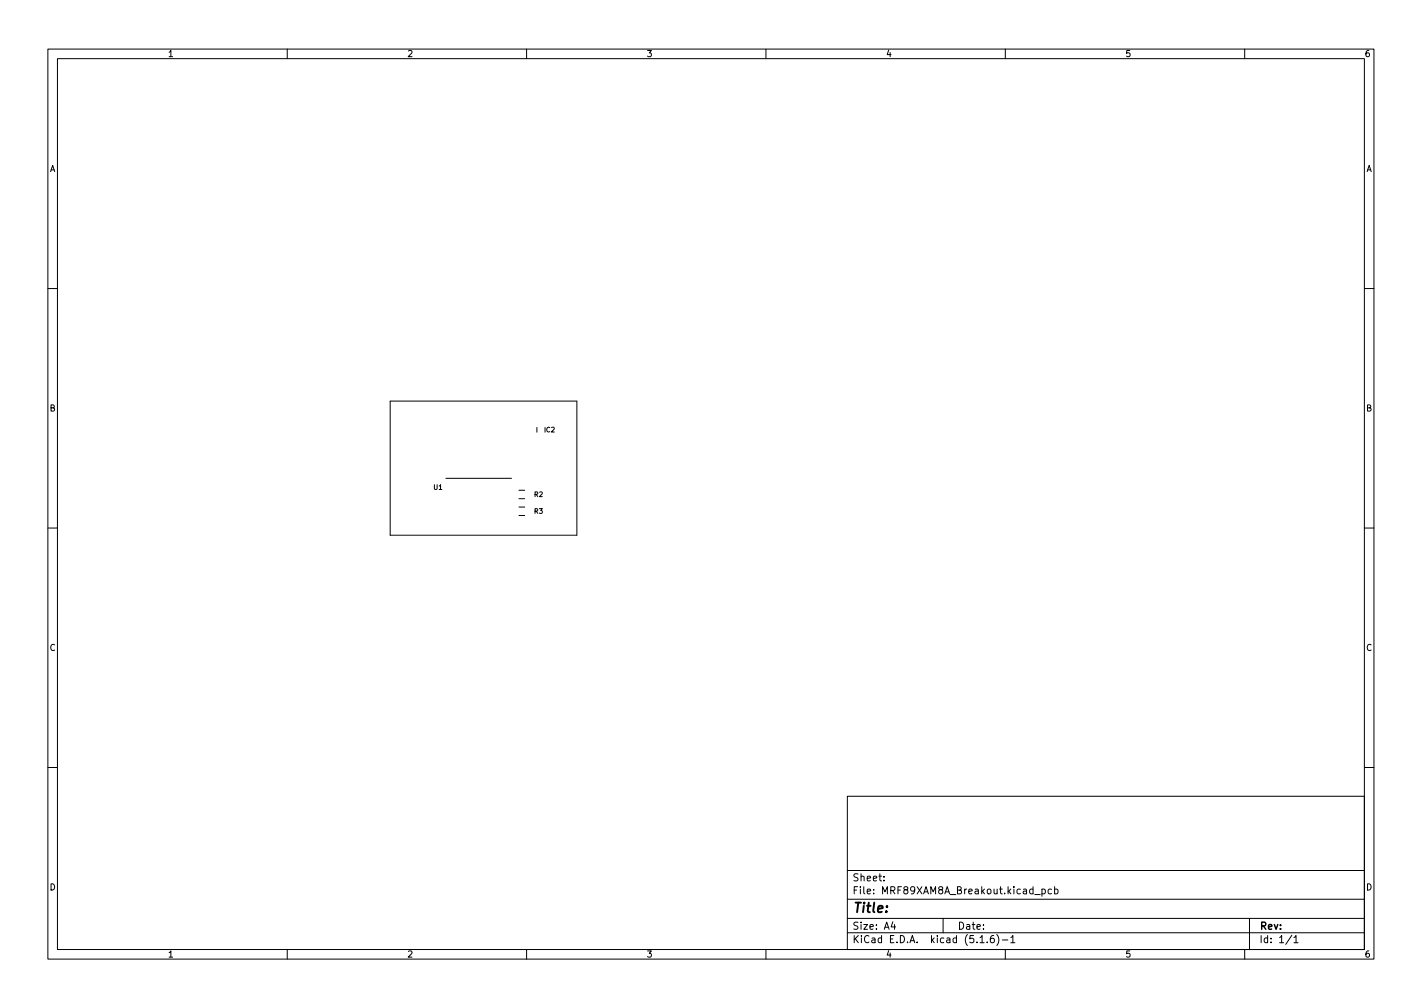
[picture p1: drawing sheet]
<svg xmlns="http://www.w3.org/2000/svg" width="297mm" height="210mm" viewBox="0 0 297 210" stroke-linecap="round" stroke-linejoin="round" font-family="sans-serif">
<defs><g id="words">
<text font-size="2.8" x="178" y="190.6">Title:</text>
<g font-size="2.1">
<text x="178" y="184">Sheet:</text>
<text x="178" y="186.7">File: MRF89XAM8A_Breakout.kicad_pcb</text>
<text x="178" y="196.9">KiCad E.D.A. kicad (5.1.6)-1</text>
<text x="178" y="194.1">Size: A4</text>
<text x="200" y="194.1">Date:</text>
<text x="263" y="194.1">Rev:</text>
<text x="263" y="196.9">Id: 1/1</text>
</g>
<g font-size="1.8">
<text x="35" y="11.9">1</text>
<text x="85" y="11.9">2</text>
<text x="135" y="11.9">3</text>
<text x="185" y="11.9">4</text>
<text x="235" y="11.9">5</text>
<text x="285" y="11.9">6</text>
<text x="10.3" y="35.9">A</text>
<text x="285.3" y="35.9">A</text>
<text x="10.3" y="85.9">B</text>
<text x="285.3" y="85.9">B</text>
<text x="10.3" y="135.9">C</text>
<text x="285.3" y="135.9">C</text>
<text x="10.3" y="185.9">D</text>
<text x="285.3" y="185.9">D</text>
<text x="35" y="199.9">1</text>
<text x="85" y="199.9">2</text>
<text x="135" y="199.9">3</text>
<text x="185" y="199.9">4</text>
<text x="235" y="199.9">5</text>
<text x="285" y="199.9">6</text>
</g>
<g font-size="1.4">
<text x="114.1" y="90.2">C2</text>
<text x="90.6" y="102.2">U1</text>
<text x="111.6" y="103.7">R2</text>
<text x="111.6" y="107.2">R3</text>
</g>
</g></defs>
<g fill="none" stroke="#000" stroke-width=".21">
<path d="M10 10.2h277v190.1h-277zM12 12.2h273v186.1h-273zM60 10.2v2M110 10.2v2M160 10.2v2M210 10.2v2M260 10.2v2M10 60.2h2M285 60.2h2M81.5 83.7h39v28h-39zM93.1 99.9h13.8M112.1 89.2v1"/>
<path d="M10 110.2h2M108.4 102.4h1.2M108.4 104.1h1.2M108.4 105.9h1.2M108.4 107.6h1.2M285 110.2h2M10 160.2h2M177 166.3h108v32h-108zM285 160.2h2M60 198.3v2M110 198.3v2M160 198.3v2"/>
<path d="M177 194.8h108M177 191.8h108M177 187.8h108M177 181.8h108M184.6 183.8v.1M184.6 183v.1M186.5 192.5l-.4 1h1M186.9 193v1M197 191.8v3M204.7 195.8l.4-.5v1.5M204.7 196.8h.9M206.2 196.7v.1"/>
<path d="M207.6 195.3l-.5 .1a1.01 1.01 0 0 0 0 1.4l.5-.1 .1-.5-.3-.3-.4 .1-.1 .2M208.2 195.1a1.72 1.72 0 0 1 0 2.3M209.4 196.3h1.1M210 198.3v2M211.1 195.8l.5-.5v1.5M211.1 196.8h.9M216.1 186.8h1.2M217.6 185.7l.5-.1 .3 .3-.2 .7h-.6M217.6 185.6v1.5M219.6 185.7l-.4-.1-.3 .3 .2 .7h.5M220.3 185.7l.4-.1 .3 .3-.1 .7h-.6M220.3 185.1v1.5"/>
<path d="M260 198.3v2M261 191.8v6.5M269.9 195.3l-1.3 1.9M270.3 195.8l.4-.5v1.5M270.3 196.8h.8"/>
</g>
<use href="#words"/>
</svg>
